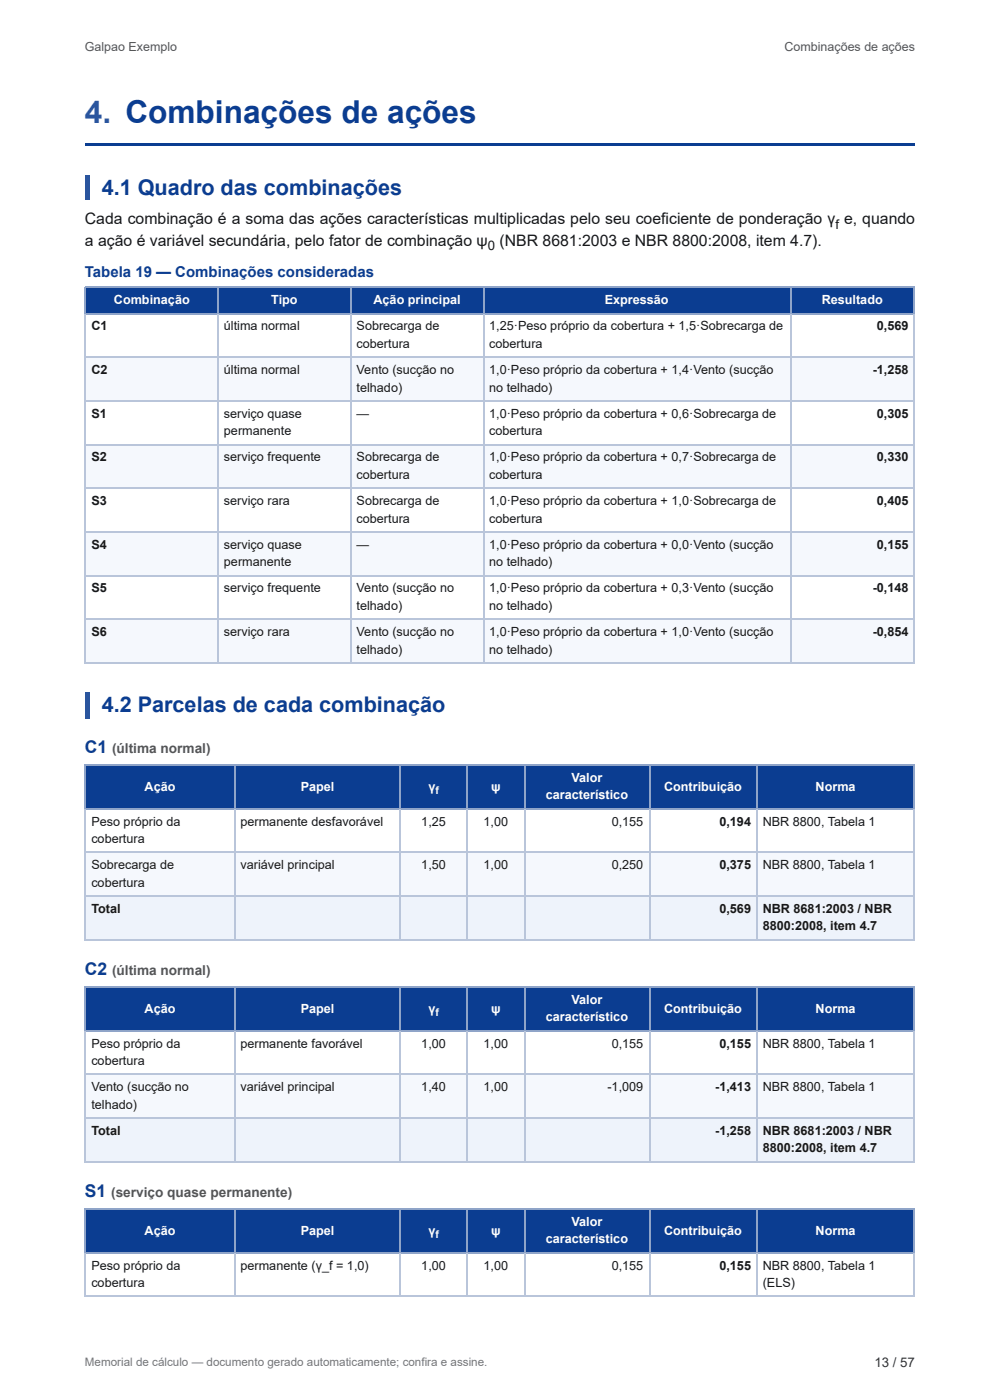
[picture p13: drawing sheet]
<svg xmlns="http://www.w3.org/2000/svg" width="210mm" height="297mm" viewBox="0 0 210 297" stroke-linecap="round" stroke-linejoin="round" font-family="sans-serif">
<defs><g id="words">
<text font-size="6.7" fill="#1f5fbf" x="18" y="26.2">4. Combinações de ações</text>
<g font-size="4.6" fill="#0b3d91">
<text x="21.6" y="41.3">4.1 Quadro das combinações</text>
<text x="21.6" y="151.1">4.2 Parcelas de cada combinação</text>
</g>
<g font-size="3.7" fill="#123a7a">
<text x="18" y="159.8">C1</text>
<text x="18" y="206.9">C2</text>
<text x="18" y="254">S1</text>
</g>
<g font-size="3.3" fill="#17181a">
<text x="18" y="47.6">Cada combinação é a soma das ações características multiplicadas pelo seu coeficiente de ponderação γ e, quando</text>
<text x="18" y="52.1">a ação é variável secundária, pelo fator de combinação ψ</text>
<text x="105.9" y="52.1">(NBR 8681:2003 e NBR 8800:2008, item 4.7).</text>
</g>
<text font-size="3.2" fill="#0b3d91" x="18" y="58.7">Tabela 19 — Combinações consideradas</text>
<g font-size="2.9" fill="#555">
<text x="23.8" y="159.8">(última normal)</text>
<text x="23.8" y="206.9">(última normal)</text>
<text x="23.6" y="254">(serviço quase permanente)</text>
</g>
<g font-size="2.8" fill="#17181a">
<text x="103.4" y="53.1">0</text>
<text x="177.1" y="48.6">f</text>
</g>
<text font-size="2.8" fill="#333" x="185.4" y="290">13 / 57</text>
<g font-size="2.7" fill="#fff">
<text x="24.1" y="64.6">Combinação</text>
<text x="57.5" y="64.6">Tipo</text>
<text x="79.2" y="64.6">Ação principal</text>
<text x="128.2" y="64.6">Expressão</text>
<text x="174.2" y="64.6">Resultado</text>
<text x="30.7" y="167.7">Ação</text>
<text x="63.8" y="167.7">Papel</text>
<text x="90.8" y="167.7">γ</text>
<text x="104.1" y="167.7">ψ</text>
<text x="121.2" y="165.9">Valor</text>
<text x="140.8" y="167.7">Contribuição</text>
<text x="172.9" y="167.7">Norma</text>
<text x="115.7" y="169.6">característico</text>
<text x="30.7" y="214.8">Ação</text>
<text x="63.8" y="214.8">Papel</text>
<text x="90.8" y="214.8">γ</text>
<text x="104.1" y="214.8">ψ</text>
<text x="121.2" y="213">Valor</text>
<text x="140.8" y="214.8">Contribuição</text>
<text x="172.9" y="214.8">Norma</text>
<text x="115.7" y="216.7">característico</text>
<text x="30.7" y="261.9">Ação</text>
<text x="63.8" y="261.9">Papel</text>
<text x="90.8" y="261.9">γ</text>
<text x="104.1" y="261.9">ψ</text>
<text x="115.7" y="263.8">característico</text>
<text x="121.2" y="260.1">Valor</text>
<text x="140.8" y="261.9">Contribuição</text>
<text x="172.9" y="261.9">Norma</text>
</g>
<g font-size="2.7" fill="#17181a">
<text x="19.4" y="70.1">C1</text>
<text x="47.5" y="70.1">última normal</text>
<text x="75.6" y="70.1">Sobrecarga de</text>
<text x="103.7" y="70.1">1,25·Peso próprio da cobertura + 1,5·Sobrecarga de</text>
<text x="185.9" y="70.1">0,569</text>
<text x="75.6" y="73.8">cobertura</text>
<text x="103.7" y="73.8">cobertura</text>
<text x="19.4" y="79.4">C2</text>
<text x="47.5" y="79.4">última normal</text>
<text x="75.6" y="79.4">Vento (sucção no</text>
<text x="75.6" y="83.1">telhado)</text>
<text x="103.7" y="79.4">1,0·Peso próprio da cobertura + 1,4·Vento (sucção</text>
<text x="103.7" y="83.1">no telhado)</text>
<text x="185" y="79.4">-1,258</text>
<text x="19.4" y="88.6">S1</text>
<text x="47.5" y="88.6">serviço quase</text>
<text x="75.6" y="88.6">—</text>
<text x="103.7" y="88.6">1,0·Peso próprio da cobertura + 0,6·Sobrecarga de</text>
<text x="185.9" y="88.6">0,305</text>
<text x="47.5" y="92.3">permanente</text>
<text x="103.7" y="92.3">cobertura</text>
<text x="19.4" y="97.9">S2</text>
<text x="47.5" y="97.9">serviço frequente</text>
<text x="75.6" y="97.9">Sobrecarga de</text>
<text x="75.6" y="101.6">cobertura</text>
<text x="103.7" y="97.9">1,0·Peso próprio da cobertura + 0,7·Sobrecarga de</text>
<text x="103.7" y="101.6">cobertura</text>
<text x="185.9" y="97.9">0,330</text>
<text x="19.4" y="107.2">S3</text>
<text x="47.5" y="107.2">serviço rara</text>
<text x="75.6" y="107.2">Sobrecarga de</text>
<text x="103.7" y="107.2">1,0·Peso próprio da cobertura + 1,0·Sobrecarga de</text>
<text x="185.9" y="107.2">0,405</text>
<text x="75.6" y="110.9">cobertura</text>
<text x="103.7" y="110.9">cobertura</text>
<text x="19.4" y="116.4">S4</text>
<text x="47.5" y="116.4">serviço quase</text>
<text x="75.6" y="116.4">—</text>
<text x="103.7" y="116.4">1,0·Peso próprio da cobertura + 0,0·Vento (sucção</text>
<text x="185.9" y="116.4">0,155</text>
<text x="19.4" y="125.7">S5</text>
<text x="47.5" y="120.1">permanente</text>
<text x="47.5" y="125.7">serviço frequente</text>
<text x="75.6" y="125.7">Vento (sucção no</text>
<text x="103.7" y="120.1">no telhado)</text>
<text x="103.7" y="125.7">1,0·Peso próprio da cobertura + 0,3·Vento (sucção</text>
<text x="185" y="125.7">-0,148</text>
<text x="75.6" y="129.4">telhado)</text>
<text x="103.7" y="129.4">no telhado)</text>
<text x="19.4" y="134.9">S6</text>
<text x="47.5" y="134.9">serviço rara</text>
<text x="75.6" y="134.9">Vento (sucção no</text>
<text x="103.7" y="134.9">1,0·Peso próprio da cobertura + 1,0·Vento (sucção</text>
<text x="185" y="134.9">-0,854</text>
<text x="75.6" y="138.6">telhado)</text>
<text x="103.7" y="138.6">no telhado)</text>
<text x="19.4" y="175.2">Peso próprio da</text>
<text x="19.4" y="178.9">cobertura</text>
<text x="51" y="175.2">permanente desfavorável</text>
<text x="89.3" y="175.2">1,25</text>
<text x="102.5" y="175.2">1,00</text>
<text x="129.7" y="175.2">0,155</text>
<text x="152.5" y="175.2">0,194</text>
<text x="161.7" y="175.2">NBR 8800, Tabela 1</text>
<text x="19.4" y="184.4">Sobrecarga de</text>
<text x="51" y="184.4">variável principal</text>
<text x="89.3" y="184.4">1,50</text>
<text x="102.5" y="184.4">1,00</text>
<text x="129.7" y="184.4">0,250</text>
<text x="152.5" y="184.4">0,375</text>
<text x="161.7" y="184.4">NBR 8800, Tabela 1</text>
<text x="19.4" y="188.1">cobertura</text>
<text x="19.4" y="193.7">Total</text>
<text x="152.5" y="193.7">0,569</text>
<text x="161.7" y="193.7">NBR 8681:2003 / NBR</text>
<text x="161.7" y="197.4">8800:2008, item 4.7</text>
<text x="19.4" y="222.3">Peso próprio da</text>
<text x="19.4" y="226">cobertura</text>
<text x="51" y="222.3">permanente favorável</text>
<text x="89.3" y="222.3">1,00</text>
<text x="102.5" y="222.3">1,00</text>
<text x="129.7" y="222.3">0,155</text>
<text x="152.5" y="222.3">0,155</text>
<text x="161.7" y="222.3">NBR 8800, Tabela 1</text>
<text x="19.4" y="231.5">Vento (sucção no</text>
<text x="51" y="231.5">variável principal</text>
<text x="89.3" y="231.5">1,40</text>
<text x="102.5" y="231.5">1,00</text>
<text x="128.8" y="231.5">-1,009</text>
<text x="151.6" y="231.5">-1,413</text>
<text x="161.7" y="231.5">NBR 8800, Tabela 1</text>
<text x="19.4" y="235.2">telhado)</text>
<text x="19.4" y="240.8">Total</text>
<text x="151.6" y="240.8">-1,258</text>
<text x="161.7" y="240.8">NBR 8681:2003 / NBR</text>
<text x="161.7" y="244.5">8800:2008, item 4.7</text>
<text x="19.4" y="269.3">Peso próprio da</text>
<text x="51" y="269.3">permanente (γ_f = 1,0)</text>
<text x="89.3" y="269.3">1,00</text>
<text x="102.5" y="269.3">1,00</text>
<text x="129.7" y="269.3">0,155</text>
<text x="152.5" y="269.3">0,155</text>
<text x="161.7" y="269.3">NBR 8800, Tabela 1</text>
<text x="19.4" y="273.1">cobertura</text>
<text x="161.7" y="273.1">(ELS)</text>
</g>
<g font-size="2.6" fill="#555">
<text x="18" y="10.8">Galpao Exemplo</text>
<text x="166.3" y="10.8">Combinações de ações</text>
</g>
<text font-size="2.5" fill="#777" x="18" y="289.7">Memorial de cálculo — documento gerado automaticamente; confira e assine.</text>
<g font-size="2.2" fill="#fff">
<text x="92.3" y="168.5">f</text>
<text x="92.3" y="215.6">f</text>
<text x="92.3" y="262.7">f</text>
</g>
</g></defs>
<path d="M18 30.4h175.9v.6h-175.9z" fill="#0b3d91"/>
<path d="M18 37h1v5.3h-1z" fill="#1f5fbf"/>
<g fill="#0b3d91">
<path d="M18.3 61.1h28v5.6h-28z"/>
<path d="M46.3 61.1h28v5.6h-28z"/>
<path d="M74.3 61.1h28.1v5.6h-28.1z"/>
<path d="M102.4 61.1h65.1v5.6h-65.1z"/>
<path d="M167.5 61.1h26.4v5.6h-26.4z"/>
</g>
<g fill="#f5f8fd">
<path d="M18.3 75.9h28v9.3h-28z"/>
<path d="M46.3 75.9h28v9.3h-28z"/>
<path d="M74.3 75.9h28.1v9.3h-28.1z"/>
<path d="M102.4 75.9h65.1v9.3h-65.1z"/>
<path d="M167.5 75.9h26.4v9.3h-26.4z"/>
<path d="M18.3 94.5h28v9.2h-28z"/>
<path d="M46.3 94.5h28v9.2h-28z"/>
<path d="M74.3 94.5h28.1v9.2h-28.1z"/>
<path d="M102.4 94.5h65.1v9.2h-65.1z"/>
<path d="M167.5 94.5h26.4v9.2h-26.4z"/>
<path d="M18.3 113h28v9.2h-28z"/>
<path d="M46.3 113h28v9.2h-28z"/>
<path d="M74.3 113h28.1v9.2h-28.1z"/>
<path d="M102.4 113h65.1v9.2h-65.1z"/>
<path d="M167.5 113h26.4v9.2h-26.4z"/>
<path d="M18.3 131.5h28v9.3h-28z"/>
<path d="M46.3 131.5h28v9.3h-28z"/>
<path d="M74.3 131.5h28.1v9.3h-28.1z"/>
<path d="M102.4 131.5h65.1v9.3h-65.1z"/>
<path d="M167.5 131.5h26.4v9.3h-26.4z"/>
</g>
<path d="M18 61h175.9M18 66.5h175.9M18.1 60.9v5.8M46.2 60.9v5.8M74.5 60.9v5.8M102.5 60.9v5.8M167.6 60.9v5.8M193.8 60.9v5.8" fill="none" stroke="#8fa4c8" stroke-width=".26"/>
<g fill="none" stroke="#b9c5da" stroke-width=".26">
<path d="M18 75.8h175.9M18.1 66.7v74.1M46.2 66.7v74.1M74.5 66.7v74.1M102.5 66.7v74.1M167.6 66.7v74.1M193.8 66.7v74.1M18 85.1h175.9M18 94.3h175.9M18 103.6h175.9M18 112.8h175.9M18 122.1h175.9"/>
<path d="M18 131.4h175.9M18 140.6h175.9"/>
</g>
<path d="M18 146.8h1v5.6h-1z" fill="#1f5fbf"/>
<g fill="#0b3d91">
<path d="M18.3 162.2h31.4v9.3h-31.4z"/>
<path d="M49.7 162.2h35.2v9.3h-35.2z"/>
<path d="M84.9 162.2h14.1v9.3h-14.1z"/>
<path d="M99 162.2h12.4v9.3h-12.4z"/>
<path d="M111.4 162.2h26.2v9.3h-26.2z"/>
<path d="M137.6 162.2h22.7v9.3h-22.7z"/>
<path d="M160.3 162.2h33.6v9.3h-33.6z"/>
</g>
<g fill="#f5f8fd">
<path d="M18.3 180.7h31.4v9.3h-31.4z"/>
<path d="M49.7 180.7h35.2v9.3h-35.2z"/>
<path d="M84.9 180.7h14.1v9.3h-14.1z"/>
<path d="M99 180.7h12.4v9.3h-12.4z"/>
<path d="M111.4 180.7h26.2v9.3h-26.2z"/>
<path d="M137.6 180.7h22.7v9.3h-22.7z"/>
<path d="M160.3 180.7h33.6v9.3h-33.6z"/>
</g>
<g fill="#eef3fb">
<path d="M18.3 190h31.4v9.2h-31.4z"/>
<path d="M49.7 190h35.2v9.2h-35.2z"/>
<path d="M84.9 190h14.1v9.2h-14.1z"/>
<path d="M99 190h12.4v9.2h-12.4z"/>
<path d="M111.4 190h26.2v9.2h-26.2z"/>
<path d="M137.6 190h22.7v9.2h-22.7z"/>
<path d="M160.3 190h33.6v9.2h-33.6z"/>
</g>
<path d="M18 162.3h175.9M18 171.6h175.9M18.1 162.2v9.5M49.9 162.2v9.5M84.8 162.2v9.5M99.1 162.2v9.5M111.3 162.2v9.5M137.7 162.2v9.5M160.5 162.2v9.5M193.8 162.2v9.5" fill="none" stroke="#8fa4c8" stroke-width=".26"/>
<path d="M18.1 171.7v27.8M49.9 171.7v27.8M84.8 171.7v27.8M99.1 171.7v27.8M111.3 171.7v27.8M137.7 171.7v27.8M160.5 171.7v27.8M193.8 171.7v27.8M18 180.8h175.9M18 190.1h175.9M18 199.4h175.9" fill="none" stroke="#b9c5da" stroke-width=".26"/>
<g fill="#0b3d91">
<path d="M18.3 209.6h31.4v9.2h-31.4z"/>
<path d="M49.7 209.6h35.2v9.2h-35.2z"/>
<path d="M84.9 209.6h14.1v9.2h-14.1z"/>
<path d="M99 209.6h12.4v9.2h-12.4z"/>
<path d="M111.4 209.6h26.2v9.2h-26.2z"/>
<path d="M137.6 209.6h22.7v9.2h-22.7z"/>
<path d="M160.3 209.6h33.6v9.2h-33.6z"/>
</g>
<g fill="#f5f8fd">
<path d="M18.3 228.1h31.4v9.2h-31.4z"/>
<path d="M49.7 228.1h35.2v9.2h-35.2z"/>
<path d="M84.9 228.1h14.1v9.2h-14.1z"/>
<path d="M99 228.1h12.4v9.2h-12.4z"/>
<path d="M111.4 228.1h26.2v9.2h-26.2z"/>
<path d="M137.6 228.1h22.7v9.2h-22.7z"/>
<path d="M160.3 228.1h33.6v9.2h-33.6z"/>
</g>
<g fill="#eef3fb">
<path d="M18.3 237.3h31.4v9.3h-31.4z"/>
<path d="M49.7 237.3h35.2v9.3h-35.2z"/>
<path d="M84.9 237.3h14.1v9.3h-14.1z"/>
<path d="M99 237.3h12.4v9.3h-12.4z"/>
<path d="M111.4 237.3h26.2v9.3h-26.2z"/>
<path d="M137.6 237.3h22.7v9.3h-22.7z"/>
<path d="M160.3 237.3h33.6v9.3h-33.6z"/>
</g>
<path d="M18 209.4h175.9M18 218.7h175.9M18.1 209.3v9.5M49.9 209.3v9.5M84.8 209.3v9.5M99.1 209.3v9.5M111.3 209.3v9.5M137.7 209.3v9.5M160.5 209.3v9.5M193.8 209.3v9.5" fill="none" stroke="#8fa4c8" stroke-width=".26"/>
<path d="M18.1 218.8v27.8M49.9 218.8v27.8M84.8 218.8v27.8M99.1 218.8v27.8M111.3 218.8v27.8M137.7 218.8v27.8M160.5 218.8v27.8M193.8 218.8v27.8M18 227.9h175.9M18 237.2h175.9M18 246.5h175.9" fill="none" stroke="#b9c5da" stroke-width=".26"/>
<g fill="#0b3d91">
<path d="M18.3 256.6h31.4v9.3h-31.4z"/>
<path d="M49.7 256.6h35.2v9.3h-35.2z"/>
<path d="M84.9 256.6h14.1v9.3h-14.1z"/>
<path d="M99 256.6h12.4v9.3h-12.4z"/>
<path d="M111.4 256.6h26.2v9.3h-26.2z"/>
<path d="M137.6 256.6h22.7v9.3h-22.7z"/>
<path d="M160.3 256.6h33.6v9.3h-33.6z"/>
</g>
<path d="M18 256.5h175.9M18.1 256.4v9.5M49.9 256.4v9.5M84.8 256.4v9.5M99.1 256.4v9.5M111.3 256.4v9.5M137.7 256.4v9.5M160.5 256.4v9.5M193.8 256.4v9.5M18 265.8h175.9" fill="none" stroke="#8fa4c8" stroke-width=".26"/>
<path d="M18 275h175.9M18.1 265.9v9.3M49.9 265.9v9.3M84.8 265.9v9.3M99.1 265.9v9.3M111.3 265.9v9.3M137.7 265.9v9.3M160.5 265.9v9.3M193.8 265.9v9.3" fill="none" stroke="#b9c5da" stroke-width=".26"/>
<use href="#words"/>
</svg>
